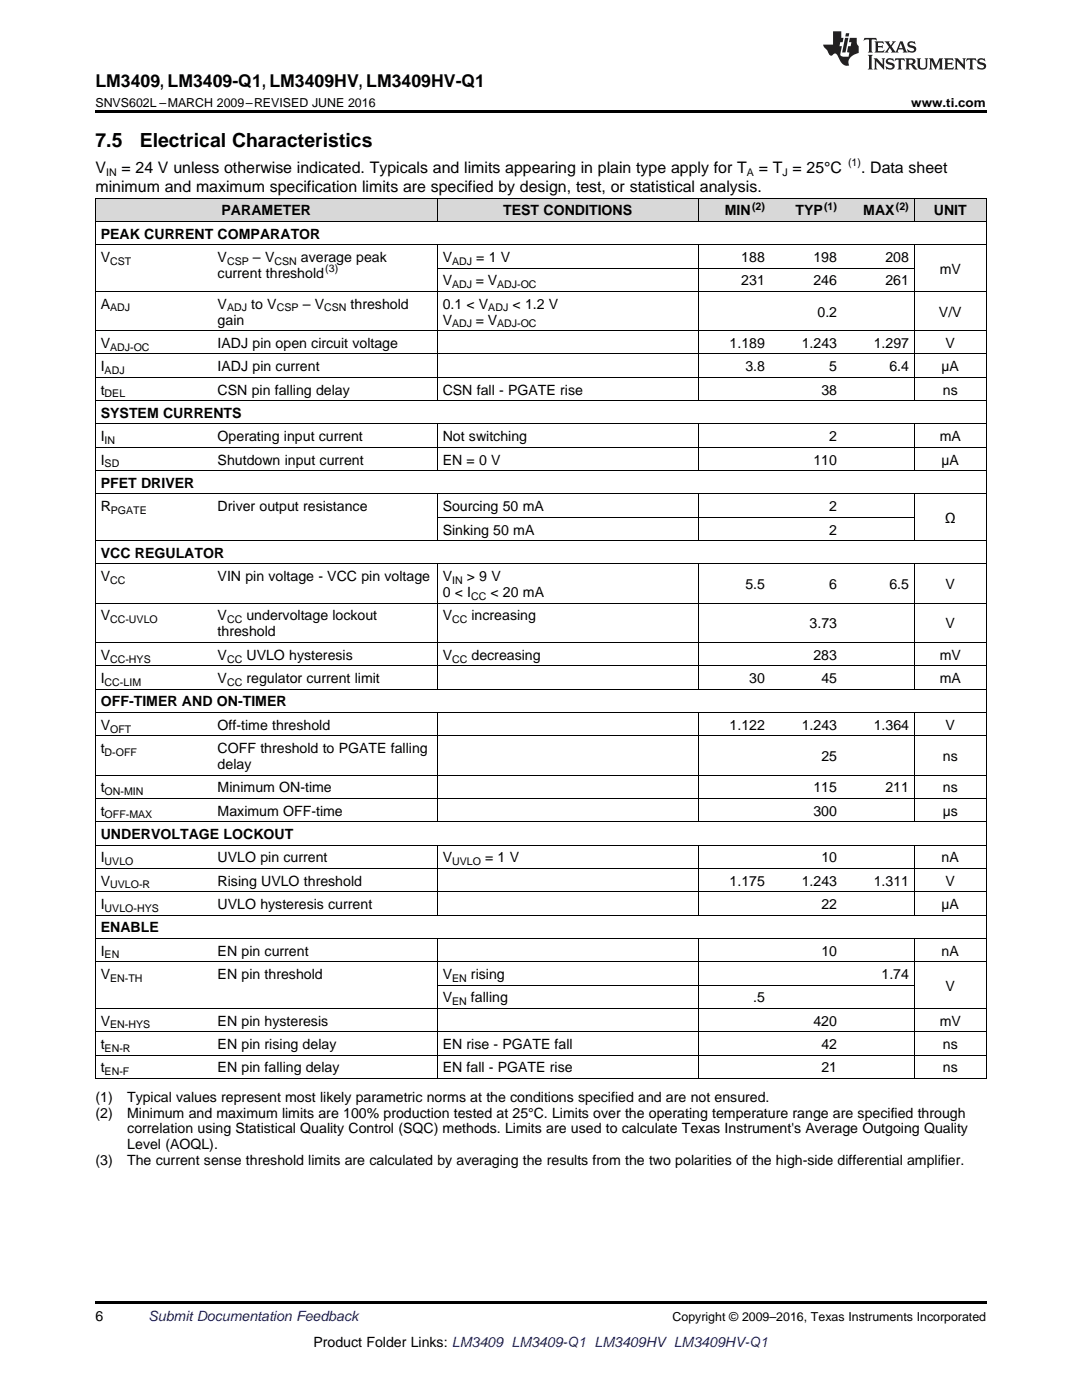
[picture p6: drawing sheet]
<svg xmlns="http://www.w3.org/2000/svg" width="216mm" height="279mm" viewBox="0 0 216 279" stroke-linecap="round" stroke-linejoin="round" font-family="sans-serif">
<defs><g id="words">
<g font-size="3.9">
<text x="19" y="29.3">7.5</text>
<text x="27.9" y="29.3">Electrical Characteristics</text>
</g>
<text font-size="3.5" x="19" y="17.3">LM3409, LM3409-Q1, LM3409HV, LM3409HV-Q1</text>
<g font-size="3.2">
<text x="19" y="34.4">V</text>
<text x="24.2" y="34.4">= 24 V unless otherwise indicated. Typicals and limits appearing in plain type apply for T</text>
<text x="151.4" y="34.4">= T = 25°C</text>
<text x="171.8" y="34.4">. Data sheet</text>
<text x="19" y="38.3">minimum and maximum specification limits are specified by design, test, or statistical analysis.</text>
</g>
<g font-size="2.8">
<text x="20.1" y="47.6">PEAK CURRENT COMPARATOR</text>
<text x="44.2" y="43">PARAMETER</text>
<text x="100.4" y="43">TEST CONDITIONS</text>
<text x="144.6" y="43">MIN</text>
<text x="158.7" y="43">TYP</text>
<text x="172.3" y="43">MAX</text>
<text x="186.3" y="43">UNIT</text>
<text x="20.1" y="52.3">V</text>
<text x="43.4" y="52.3">V</text>
<text x="50.5" y="52.3">– V</text>
<text x="60" y="52.3">average peak</text>
<text x="88.3" y="52.3">V</text>
<text x="95" y="52.3">= 1 V</text>
<text x="147.9" y="52.3">188</text>
<text x="162.3" y="52.3">198</text>
<text x="176.7" y="52.3">208</text>
<text x="43.4" y="55.5">current threshold</text>
<text x="88.3" y="56.9">V</text>
<text x="94.9" y="56.9">= V</text>
<text x="147.9" y="56.9">231</text>
<text x="162.3" y="56.9">246</text>
<text x="176.7" y="56.9">261</text>
<text x="187.5" y="54.6">mV</text>
<text x="20.1" y="61.6">A</text>
<text x="43.4" y="61.6">V</text>
<text x="43.4" y="64.8">gain</text>
<text x="50.1" y="61.6">to V</text>
<text x="60.4" y="61.6">– V</text>
<text x="70" y="61.6">threshold</text>
<text x="88.3" y="61.6">0.1 &lt; V</text>
<text x="88.3" y="64.8">V</text>
<text x="94.9" y="64.8">= V</text>
<text x="102.3" y="61.6">&lt; 1.2 V</text>
<text x="163.1" y="63.2">0.2</text>
<text x="187.4" y="63.2">V/V</text>
<text x="20.1" y="69.4">V</text>
<text x="43.4" y="69.4">IADJ pin open circuit voltage</text>
<text x="145.6" y="69.4">1.189</text>
<text x="160" y="69.4">1.243</text>
<text x="174.3" y="69.4">1.297</text>
<text x="188.7" y="69.4">V</text>
<text x="20.1" y="74.1">I</text>
<text x="43.4" y="74.1">IADJ pin current</text>
<text x="148.7" y="74.1">3.8</text>
<text x="165.5" y="74.1">5</text>
<text x="177.5" y="74.1">6.4</text>
<text x="187.9" y="74.1">µA</text>
<text x="20.1" y="78.7">t</text>
<text x="20.1" y="83.4">SYSTEM CURRENTS</text>
<text x="43.4" y="78.7">CSN pin falling delay</text>
<text x="88.3" y="78.7">CSN fall - PGATE rise</text>
<text x="163.9" y="78.7">38</text>
<text x="188.1" y="78.7">ns</text>
<text x="20.1" y="88.1">I</text>
<text x="43.4" y="88.1">Operating input current</text>
<text x="88.3" y="88.1">Not switching</text>
<text x="165.5" y="88.1">2</text>
<text x="187.5" y="88.1">mA</text>
<text x="20.1" y="92.7">I</text>
<text x="43.4" y="92.7">Shutdown input current</text>
<text x="88.3" y="92.7">EN = 0 V</text>
<text x="162.3" y="92.7">110</text>
<text x="187.9" y="92.7">µA</text>
<text x="20.1" y="97.4">PFET DRIVER</text>
<text x="20.1" y="102">R</text>
<text x="43.4" y="102">Driver output resistance</text>
<text x="88.3" y="102">Sourcing 50 mA</text>
<text x="88.3" y="106.7">Sinking 50 mA</text>
<text x="165.5" y="102">2</text>
<text x="165.5" y="106.7">2</text>
<text x="188.5" y="104.4">Ω</text>
<text x="20.1" y="111.3">VCC REGULATOR</text>
<text x="20.1" y="116">V</text>
<text x="43.4" y="116">VIN pin voltage - VCC pin voltage</text>
<text x="88.3" y="116">V</text>
<text x="88.3" y="119.2">0 &lt; I</text>
<text x="93.2" y="116">&gt; 9 V</text>
<text x="97.9" y="119.2">&lt; 20 mA</text>
<text x="148.7" y="117.6">5.5</text>
<text x="165.5" y="117.6">6</text>
<text x="177.5" y="117.6">6.5</text>
<text x="188.7" y="117.6">V</text>
<text x="20.1" y="123.8">V</text>
<text x="43.4" y="123.8">V</text>
<text x="49.2" y="123.8">undervoltage lockout</text>
<text x="88.3" y="123.8">V</text>
<text x="94.1" y="123.8">increasing</text>
<text x="161.5" y="125.4">3.73</text>
<text x="188.7" y="125.4">V</text>
<text x="20.1" y="131.7">V</text>
<text x="43.4" y="127">threshold</text>
<text x="43.4" y="131.7">V</text>
<text x="49.2" y="131.7">UVLO hysteresis</text>
<text x="88.3" y="131.7">V</text>
<text x="94.1" y="131.7">decreasing</text>
<text x="162.3" y="131.7">283</text>
<text x="187.5" y="131.7">mV</text>
<text x="20.1" y="136.3">I</text>
<text x="43.4" y="136.3">V</text>
<text x="49.2" y="136.3">regulator current limit</text>
<text x="149.5" y="136.3">30</text>
<text x="163.9" y="136.3">45</text>
<text x="187.5" y="136.3">mA</text>
<text x="20.1" y="141">OFF-TIMER AND ON-TIMER</text>
<text x="20.1" y="145.6">V</text>
<text x="43.4" y="145.6">Off-time threshold</text>
<text x="145.6" y="145.6">1.122</text>
<text x="160" y="145.6">1.243</text>
<text x="174.3" y="145.6">1.364</text>
<text x="188.7" y="145.6">V</text>
<text x="20.1" y="150.3">t</text>
<text x="43.4" y="150.3">COFF threshold to PGATE falling</text>
<text x="43.4" y="153.5">delay</text>
<text x="163.9" y="151.9">25</text>
<text x="188.1" y="151.9">ns</text>
<text x="20.1" y="158.1">t</text>
<text x="43.4" y="158.1">Minimum ON-time</text>
<text x="162.3" y="158.1">115</text>
<text x="176.7" y="158.1">211</text>
<text x="188.1" y="158.1">ns</text>
<text x="20.1" y="162.8">t</text>
<text x="20.1" y="167.4">UNDERVOLTAGE LOCKOUT</text>
<text x="43.4" y="162.8">Maximum OFF-time</text>
<text x="162.3" y="162.8">300</text>
<text x="188.1" y="162.8">µs</text>
<text x="20.1" y="172.1">I</text>
<text x="43.4" y="172.1">UVLO pin current</text>
<text x="88.3" y="172.1">V</text>
<text x="96.8" y="172.1">= 1 V</text>
<text x="163.9" y="172.1">10</text>
<text x="187.9" y="172.1">nA</text>
<text x="20.1" y="176.7">V</text>
<text x="43.4" y="176.7">Rising UVLO threshold</text>
<text x="145.6" y="176.7">1.175</text>
<text x="160" y="176.7">1.243</text>
<text x="174.3" y="176.7">1.311</text>
<text x="188.7" y="176.7">V</text>
<text x="20.1" y="181.4">I</text>
<text x="43.4" y="181.4">UVLO hysteresis current</text>
<text x="163.9" y="181.4">22</text>
<text x="187.9" y="181.4">µA</text>
<text x="20.1" y="186.1">ENABLE</text>
<text x="20.1" y="190.7">I</text>
<text x="43.4" y="190.7">EN pin current</text>
<text x="163.9" y="190.7">10</text>
<text x="187.9" y="190.7">nA</text>
<text x="20.1" y="195.4">V</text>
<text x="43.4" y="195.4">EN pin threshold</text>
<text x="88.3" y="195.4">V</text>
<text x="94" y="195.4">rising</text>
<text x="175.9" y="195.4">1.74</text>
<text x="188.7" y="197.7">V</text>
<text x="88.3" y="200">V</text>
<text x="94" y="200">falling</text>
<text x="150.3" y="200">.5</text>
<text x="20.1" y="204.7">V</text>
<text x="20.1" y="209.3">t</text>
<text x="43.4" y="204.7">EN pin hysteresis</text>
<text x="43.4" y="209.3">EN pin rising delay</text>
<text x="88.3" y="209.3">EN rise - PGATE fall</text>
<text x="162.3" y="204.7">420</text>
<text x="163.9" y="209.3">42</text>
<text x="187.5" y="204.7">mV</text>
<text x="188.1" y="209.3">ns</text>
<text x="20.1" y="214">t</text>
<text x="43.4" y="214">EN pin falling delay</text>
<text x="88.3" y="214">EN fall - PGATE rise</text>
<text x="163.9" y="214">21</text>
<text x="188.1" y="214">ns</text>
<text x="19" y="219.9">(1)</text>
<text x="25.4" y="219.9">Typical values represent most likely parametric norms at the conditions specified and are not ensured.</text>
<text x="19" y="223">(2)</text>
<text x="25.4" y="223">Minimum and maximum limits are 100% production tested at 25°C. Limits over the operating temperature range are specified through</text>
<text x="25.4" y="226.2">correlation using Statistical Quality Control (SQC) methods. Limits are used to calculate Texas Instrument's Average Outgoing Quality</text>
<text x="19" y="232.6">(3)</text>
<text x="25.4" y="232.6">The current sense threshold limits are calculated by averaging the results from the two polarities of the high-side differential amplifier.</text>
<text x="25.4" y="229.4">Level (AOQL).</text>
<text x="19" y="263.6">6</text>
<text x="62.5" y="268.9">Product Folder Links: LM3409 LM3409-Q1 LM3409HV LM3409HV-Q1</text>
</g>
<text font-size="2.8" fill="#0000c8" x="29.6" y="263.6">Submit Documentation Feedback</text>
<g font-size="2.5">
<text x="19" y="21.4">SNVS602L –MARCH 2009–REVISED JUNE 2016</text>
<text x="181.8" y="21.4">www.ti.com</text>
<text x="134.2" y="263.6">Copyright © 2009–2016, Texas Instruments Incorporated</text>
</g>
<g font-size="2.1">
<text x="21.2" y="35.1">IN</text>
<text x="149" y="35.1">A</text>
<text x="156.1" y="35.1">J</text>
<text x="169.2" y="33.2">(1)</text>
<text x="150.1" y="41.8">(2)</text>
<text x="164.4" y="41.8">(1)</text>
<text x="178.8" y="41.8">(2)</text>
<text x="22" y="52.8">CST</text>
<text x="45.3" y="52.8">CSP</text>
<text x="54.8" y="52.8">CSN</text>
<text x="90.2" y="52.8">ADJ</text>
<text x="64.9" y="54.3">(3)</text>
<text x="90.2" y="57.5">ADJ</text>
<text x="99.2" y="57.5">ADJ-OC</text>
<text x="22" y="62.2">ADJ</text>
<text x="45.3" y="62.2">ADJ</text>
<text x="55.2" y="62.2">CSP</text>
<text x="64.7" y="62.2">CSN</text>
<text x="90.2" y="65.3">ADJ</text>
<text x="97.4" y="62.2">ADJ</text>
<text x="99.2" y="65.3">ADJ-OC</text>
<text x="22" y="70">ADJ-OC</text>
<text x="20.9" y="74.6">ADJ</text>
<text x="20.9" y="79.3">DEL</text>
<text x="20.9" y="88.6">IN</text>
<text x="20.9" y="93.3">SD</text>
<text x="22.1" y="102.6">PGATE</text>
<text x="22" y="116.6">CC</text>
<text x="90.2" y="116.6">IN</text>
<text x="94" y="119.7">CC</text>
<text x="22" y="124.4">CC-UVLO</text>
<text x="45.3" y="124.4">CC</text>
<text x="90.2" y="124.4">CC</text>
<text x="20.9" y="136.9">CC-LIM</text>
<text x="22" y="132.2">CC-HYS</text>
<text x="45.3" y="132.2">CC</text>
<text x="45.3" y="136.9">CC</text>
<text x="90.2" y="132.2">CC</text>
<text x="22" y="146.2">OFT</text>
<text x="20.9" y="150.8">D-OFF</text>
<text x="20.9" y="158.7">ON-MIN</text>
<text x="20.9" y="163.3">OFF-MAX</text>
<text x="20.9" y="172.6">UVLO</text>
<text x="90.2" y="172.6">UVLO</text>
<text x="22" y="177.3">UVLO-R</text>
<text x="20.9" y="182">UVLO-HYS</text>
<text x="20.9" y="191.3">EN</text>
<text x="22" y="195.9">EN-TH</text>
<text x="90.2" y="195.9">EN</text>
<text x="90.2" y="200.6">EN</text>
<text x="20.9" y="209.9">EN-R</text>
<text x="22" y="205.2">EN-HYS</text>
<text x="20.9" y="214.6">EN-F</text>
</g>
</g></defs>
<g fill="#d8d8d8">
<path d="M19 39.6h23.4v4.6h-23.4z"/>
<path d="M42.4 39.6h44.9v4.6h-44.9z"/>
<path d="M87.3 39.6h52v4.6h-52z"/>
<path d="M139.3 39.6h14.4v4.6h-14.4z"/>
<path d="M153.7 39.6h14.4v4.6h-14.4z"/>
<path d="M168.1 39.6h14.4v4.6h-14.4z"/>
<path d="M182.5 39.6h14.3v4.6h-14.3z"/>
</g>
<path d="M19 22h177.8v.5h-177.8zM19 215.2l.2 .1zM87.2 215.2l.1 .1zM139.2 215.2l.1 .1zM182.4 215.2l.1 .1zM196.7 215.2l.1 .1zM19 259.7h177.8v.5h-177.8z" fill="#000"/>
<g fill="none" stroke="#000" stroke-width=".2">
<path d="M19 39.5h177.8M19.1 39.5v175.8M87.2 39.5v4.7M139.3 39.5v4.7M182.4 39.5v4.7M196.8 39.5v175.8M19 58.2h177.8M19 48.8h177.8M19 44.2h177.8M87.2 48.9v31.1M87.3 53.5h95.2M139.3 48.9v31.1"/>
<path d="M182.4 48.9v31.1M19 80h177.8M19 75.3h177.8M19 70.6h177.8M19 66h177.8M19 98.6h177.8M19 93.9h177.8M19 89.3h177.8M19 84.6h177.8M87.2 84.6v9.4M87.2 98.6v9.3M139.3 84.6v9.4"/>
<path d="M139.3 98.6v9.3M182.4 84.6v9.4M182.4 98.6v9.3M19 112.6h177.8M19 107.9h177.8M87.2 112.6v25M87.3 103.2h95.2M139.3 112.6v25M182.4 112.6v25M19 137.5h177.8M19 132.9h177.8M19 128.2h177.8"/>
<path d="M19 120.4h177.8M19 159.3h177.8M19 154.7h177.8M19 146.8h177.8M19 142.2h177.8M87.2 142.2v21.8M139.3 142.2v21.8M182.4 142.2v21.8M19 178h177.8M19 173.3h177.8M19 168.6h177.8M19 164h177.8"/>
<path d="M87.2 168.7v14M139.3 168.7v14M182.4 168.7v14M19 191.9h177.8M19 187.3h177.8M19 182.6h177.8M87.2 187.3v28M87.3 196.6h95.2M139.3 187.3v28M182.4 187.3v28M19 215.2h177.8M19 210.6h177.8"/>
<path d="M19 205.9h177.8M19 201.2h177.8"/>
</g>
<g fill="#231f20">
<path d="M172.5 7.6l-.1 .5 .4-.2h.6v.1v2.1l-.2 .4h.9l-.2-.4v-2.1l.1-.1h.5l.5 .2-.2-.5zM174.5 8.3l.2 .3v1.5l-.2 .4h1.8l.2-.6a1.04 1.04 0 0 1-1.3 .2v-.7h.6l.3 .2v-.6l-.3 .2h-.6v-.6l.8-.1 .4 .3-.2-.5zM176.5 8.3l.9 1.1-.9 1.1h.8l-.2-.2 .4-.7 .5 .7-.2 .2h1.5l-.2-.2 .2-.4h.9l.1 .4-.2 .2h1l-.3-.3-.7-1.9h-.5l-.9 2-.8-1 .9-1h-.8l.1 .3-.4 .5-.3-.6 .1-.2zM179.7 8.6l.4 1h-.7zM181.3 8.4a.63 .63 0 0 0-.2 .7 .63 .63 0 0 0 .6 .4l.6 .2 .1 .2a.75 .75 0 0 1-.7 .4 .75 .75 0 0 1-.6-.5l.1 .7 .1-.1a1.11 1.11 0 0 0 1.5-.6 1.13 1.13 0 0 0-1.2-.8l-.1-.4a1.04 1.04 0 0 1 1.2 .2l-.2-.5-.2 .1-.4-.2zM173.2 10.9l.2 .4v2.2l-.2 .4h1l-.3-.4v-2.2l.3-.4zM174.3 11.6l.3 .4v1.5l-.3 .4h.8l-.2-.4v-1.3l1.5 1.7v-1.9l.2-.4h-.7l.2 .4v.9l-1.1-1.3zM177 11.8a.62 .62 0 0 0-.2 .7 .62 .62 0 0 0 .6 .4l.6 .1 .1 .3a.76 .76 0 0 1-.7 .3 .76 .76 0 0 1-.7-.4l.2 .7 .1-.1a1.11 1.11 0 0 0 1.5-.6 1.13 1.13 0 0 0-1.2-.8l-.1-.4a1.04 1.04 0 0 1 1.2 .2l-.2-.6-.2 .1-.5-.1zM178.7 11.6l-.2 .6a.61 .61 0 0 1 .8-.3v1.6l-.2 .4h.9l-.2-.4v-1.6a.63 .63 0 0 1 .7 .3l-.1-.6zM180.6 11.6l.3 .4v1.5l-.3 .4h1l-.2-.2-.1-.8 .6 .2a.76 .76 0 0 0 1.2 .7l-1-1a.58 .58 0 0 0 .6-.5 .58 .58 0 0 0-.5-.6zM181.4 11.9h.1a.45 .45 0 0 1 .5 .1 .45 .45 0 0 1 .1 .5l-.8 .2zM182.9 11.6l.2 .2a2.17 2.17 0 0 0 .3 1.9 .99 .99 0 0 0 1.6-.6v-1.1l.2-.4h-.7l.2 .2a1.92 1.92 0 0 1-.2 1.8 .6 .6 0 0 1-.9-.5v-1.1l.2-.4zM185.4 11.6l.2 .4v1.5l-.2 .4h.7l-.2-.4v-1.4l.8 1.8 .8-1.8v1.4l-.2 .4h.9l-.2-.4v-1.5l.2-.4h-.8l-.6 1.5-.6-1.5zM188.4 11.6l.2 .4v1.5l-.2 .4h1.8l.1-.6a1.04 1.04 0 0 1-1.2 .1v-.6h.5l.4 .2v-.6l-.4 .2h-.5v-.7h.8l.3 .3-.1-.6zM190.5 11.6l.2 .4v1.5l-.2 .4h.7l-.2-.4v-1.3l1.5 1.7v-1.9l.2-.4h-.7l.2 .4v.9l-1.1-1.3zM192.9 11.6l-.1 .6a.61 .61 0 0 1 .7-.3l.1 1.6-.3 .4h1l-.3-.4 .1-1.6a.63 .63 0 0 1 .7 .3l-.1-.6zM195.2 11.8a.62 .62 0 0 0-.2 .7 .62 .62 0 0 0 .6 .4l.6 .1 .1 .3a.76 .76 0 0 1-.7 .3 .76 .76 0 0 1-.6-.4l.1 .7 .1-.1a1.11 1.11 0 0 0 1.6-.6 1.13 1.13 0 0 0-1.3-.8l-.1-.4a1.04 1.04 0 0 1 1.2 .2l-.1-.6-.2 .1-.5-.1z"/>
<path d="M166.2 6.3v2.6h-1.9v.4l.8 .9a.91 .91 0 0 0 1 .8 .56 .56 0 0 1 .5-.3 .56 .56 0 0 1 .5 .3l.4 .8a1.53 1.53 0 0 0 1.9 1.2 1.54 1.54 0 0 1 1-2.1l.9-.3v-1.4a1.52 1.52 0 0 1-.4-1.6h-1.3l-.2 .8h.5l-.2 .8h-.5l-.1 1v.2l.4 .1-.2 .8a1.93 1.93 0 0 1-1.6-.3l.3-1.8h-.5l.2-.8h.4l.2-.8h-.4v-1.3zM168.6 7.6l-.6 2.9h.7l.6-2.9zM168.8 6.6l-.1 .7h.6l.2-.7z"/>
</g>
<use href="#words"/>
</svg>
